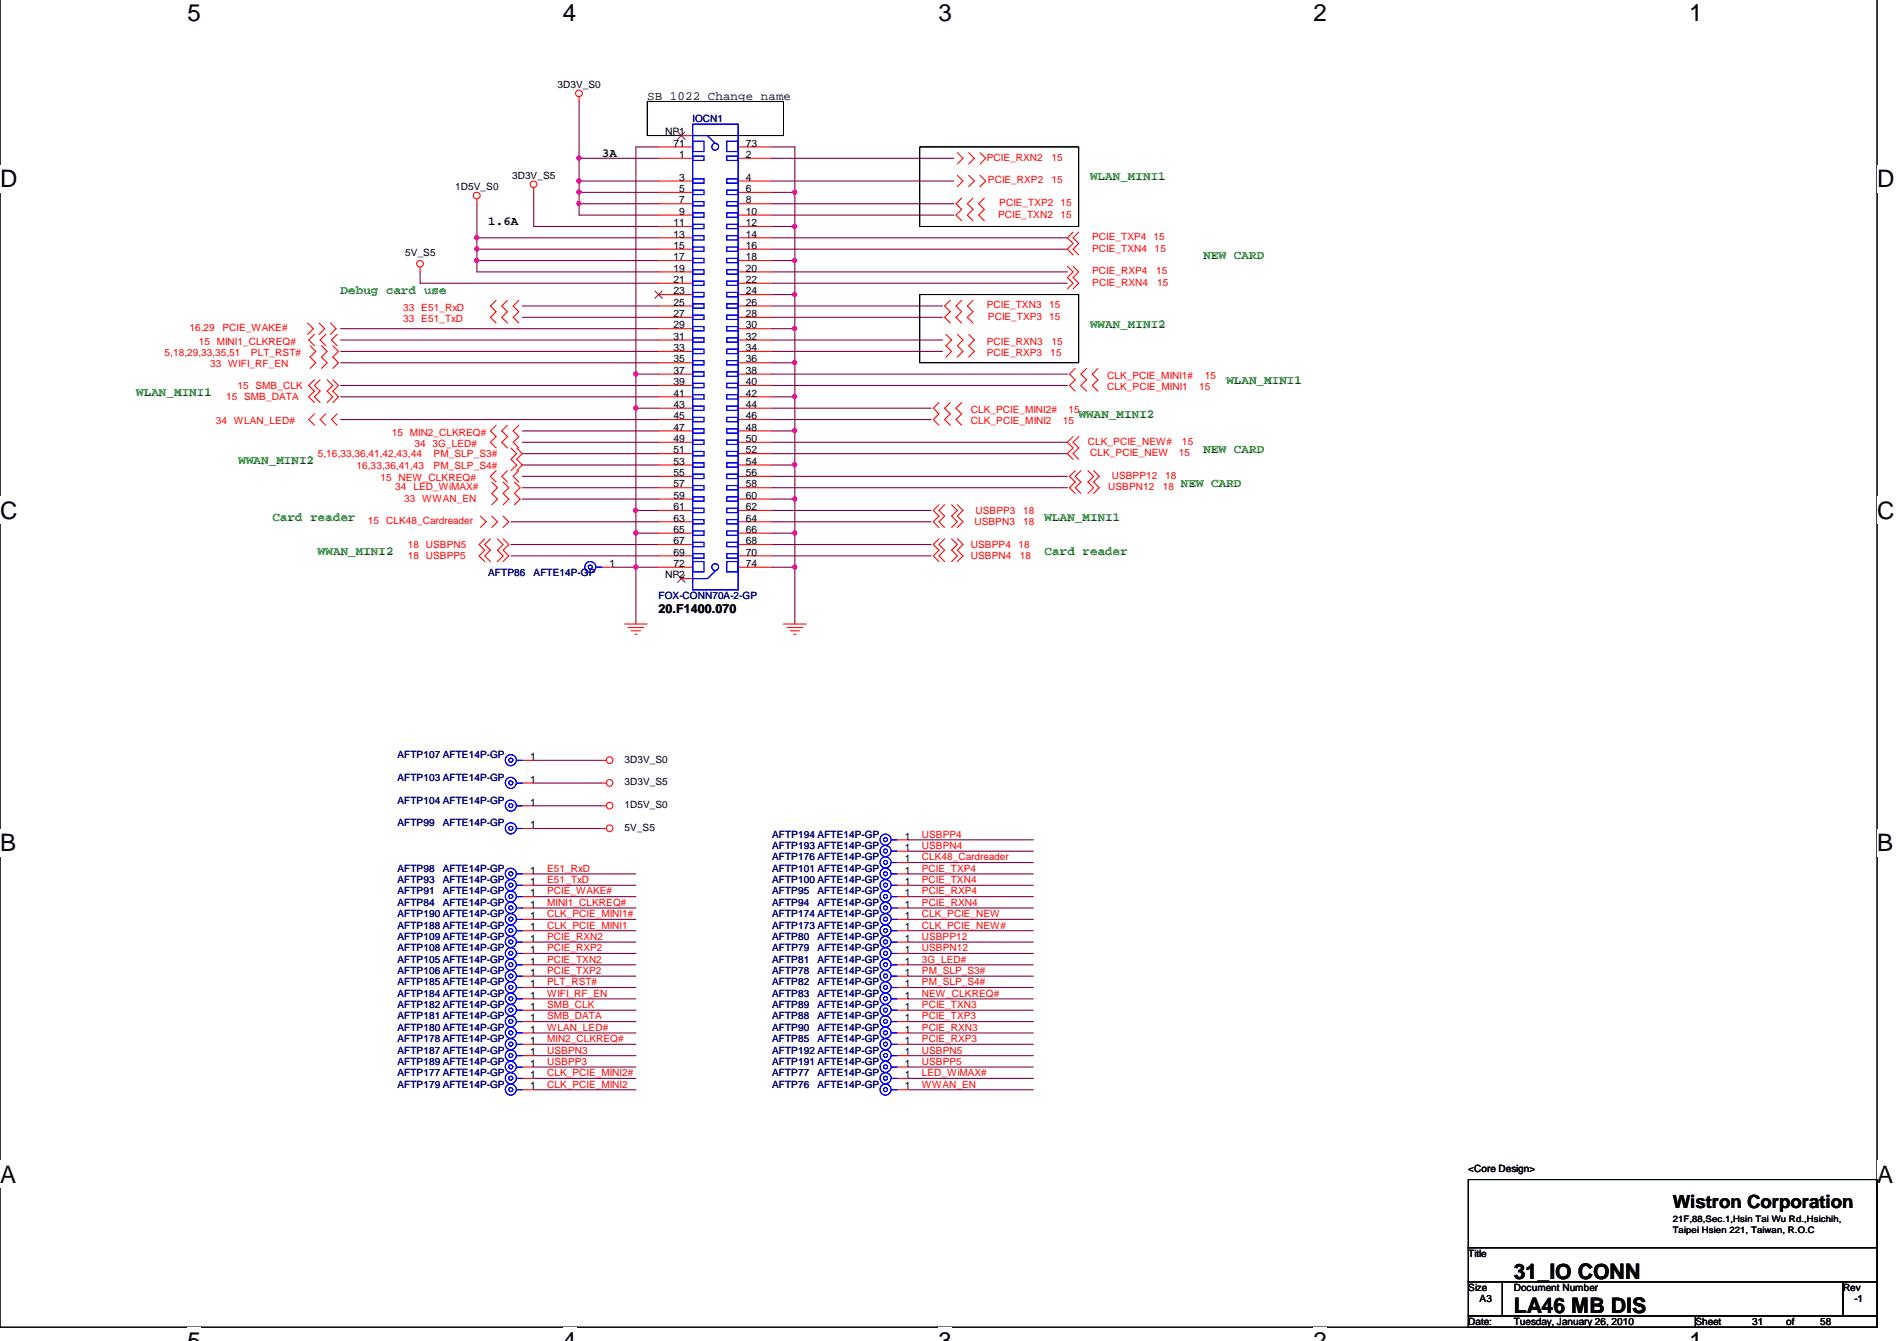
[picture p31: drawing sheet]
<svg xmlns="http://www.w3.org/2000/svg" width="297mm" height="210mm" viewBox="0 0 297 210" stroke-linecap="round" stroke-linejoin="round" font-family="sans-serif">
<defs><g id="words">
<g font-size="3.8">
<text x="29.4" y="3.3">5</text>
<text x="88.1" y="3.3">4</text>
<text x="146.9" y="3.3">3</text>
<text x="205.7" y="3.3">2</text>
<text x="264.5" y="3.3">1</text>
<text x="0" y="29.2">D</text>
<text x="293.9" y="29.2">D</text>
<text x="0" y="81.2">C</text>
<text x="293.9" y="81.2">C</text>
<text x="0" y="133.2">B</text>
<text x="293.9" y="133.2">B</text>
<text x="0" y="185.1">A</text>
<text x="293.9" y="185.1">A</text>
</g>
<g font-size="3.3">
<text x="237" y="200.2">31_IO CONN</text>
<text x="237" y="205.5">LA46 MB DIS</text>
</g>
<text font-size="2.8" x="261.9" y="189">Wistron Corporation</text>
<g font-size="1.9">
<text x="101.3" y="15.6">SB 1022 Change name</text>
<text x="94.2" y="24.6">3A</text>
<text x="76.5" y="35.3">1.6A</text>
<text x="103.1" y="95.9">20.F1400.070</text>
</g>
<g font-size="1.9" fill="#008000">
<text x="170.7" y="28.2">WLAN_MINI1</text>
<text x="188.5" y="40.6">NEW CARD</text>
<text x="53.3" y="45.9">Debug card use</text>
<text x="170.7" y="51.3">WWAN_MINI2</text>
<text x="21.3" y="61.9">WLAN_MINI1</text>
<text x="168.9" y="65.5">WWAN_MINI2</text>
<text x="192" y="60.2">WLAN_MINI1</text>
<text x="188.5" y="70.8">NEW CARD</text>
<text x="37.3" y="72.6">WWAN_MINI2</text>
<text x="184.9" y="76.2">NEW CARD</text>
<text x="42.7" y="81.5">Card reader</text>
<text x="163.6" y="81.5">WLAN_MINI1</text>
<text x="49.8" y="86.8">WWAN_MINI2</text>
<text x="163.6" y="86.8">Card reader</text>
</g>
<g font-size="1.6">
<text x="87.3" y="13.8">3D3V_S0</text>
<text x="104.1" y="21.2">NP1</text>
<text x="105.5" y="23">71</text>
<text x="116.8" y="23">73</text>
<text x="71.3" y="29.8">1D5V_S0</text>
<text x="80.2" y="28">3D3V_S5</text>
<text x="106.3" y="24.7">1</text>
<text x="106.3" y="28.3">3</text>
<text x="116.8" y="24.7">2</text>
<text x="116.8" y="28.3">4</text>
<text x="105.5" y="35.4">11</text>
<text x="106.3" y="30.1">5</text>
<text x="106.3" y="31.8">7</text>
<text x="106.3" y="33.6">9</text>
<text x="116.8" y="30.1">6</text>
<text x="116.8" y="31.8">8</text>
<text x="116.8" y="33.6">10</text>
<text x="116.8" y="35.4">12</text>
<text x="63.5" y="40.1">5V_S5</text>
<text x="105.5" y="37.2">13</text>
<text x="105.5" y="39">15</text>
<text x="105.5" y="40.7">17</text>
<text x="116.8" y="37.2">14</text>
<text x="116.8" y="39">16</text>
<text x="116.8" y="40.7">18</text>
<text x="105.5" y="42.5">19</text>
<text x="105.5" y="44.3">21</text>
<text x="105.5" y="46.1">23</text>
<text x="105.5" y="47.9">25</text>
<text x="116.8" y="42.5">20</text>
<text x="116.8" y="44.3">22</text>
<text x="116.8" y="46.1">24</text>
<text x="116.8" y="47.9">26</text>
<text x="105.5" y="49.6">27</text>
<text x="105.5" y="51.4">29</text>
<text x="105.5" y="53.2">31</text>
<text x="116.8" y="49.6">28</text>
<text x="116.8" y="51.4">30</text>
<text x="116.8" y="53.2">32</text>
<text x="105.5" y="55">33</text>
<text x="105.5" y="56.7">35</text>
<text x="105.5" y="58.5">37</text>
<text x="116.8" y="55">34</text>
<text x="116.8" y="56.7">36</text>
<text x="116.8" y="58.5">38</text>
<text x="105.5" y="60.3">39</text>
<text x="105.5" y="62.1">41</text>
<text x="105.5" y="63.9">43</text>
<text x="105.5" y="65.6">45</text>
<text x="116.8" y="60.3">40</text>
<text x="116.8" y="62.1">42</text>
<text x="116.8" y="63.9">44</text>
<text x="116.8" y="65.6">46</text>
<text x="105.5" y="67.4">47</text>
<text x="105.5" y="69.2">49</text>
<text x="105.5" y="71">51</text>
<text x="116.8" y="67.4">48</text>
<text x="116.8" y="69.2">50</text>
<text x="116.8" y="71">52</text>
<text x="105.5" y="72.7">53</text>
<text x="105.5" y="74.5">55</text>
<text x="105.5" y="76.3">57</text>
<text x="116.8" y="72.7">54</text>
<text x="116.8" y="74.5">56</text>
<text x="116.8" y="76.3">58</text>
<text x="105.5" y="78.1">59</text>
<text x="105.5" y="79.9">61</text>
<text x="105.5" y="81.6">63</text>
<text x="105.5" y="83.4">65</text>
<text x="116.8" y="78.1">60</text>
<text x="116.8" y="79.9">62</text>
<text x="116.8" y="81.6">64</text>
<text x="116.8" y="83.4">66</text>
<text x="95.5" y="88.7">1</text>
<text x="105.5" y="85.2">67</text>
<text x="105.5" y="87">69</text>
<text x="105.5" y="88.7">72</text>
<text x="116.8" y="85.2">68</text>
<text x="116.8" y="87">70</text>
<text x="116.8" y="88.7">74</text>
<text x="104.1" y="90.5">NP2</text>
<text x="83" y="119">1</text>
<text x="97.8" y="119.4">3D3V_S0</text>
<text x="83" y="122.5">1</text>
<text x="97.8" y="123">3D3V_S5</text>
<text x="83" y="129.6">1</text>
<text x="83" y="126.1">1</text>
<text x="97.8" y="126.5">1D5V_S0</text>
<text x="97.8" y="130.1">5V_S5</text>
<text x="141.7" y="131.4">1</text>
<text x="83" y="136.8">1</text>
<text x="141.7" y="135">1</text>
<text x="141.7" y="133.2">1</text>
<text x="141.7" y="136.8">1</text>
<text x="83" y="140.3">1</text>
<text x="83" y="142.1">1</text>
<text x="83" y="138.5">1</text>
<text x="83" y="143.9">1</text>
<text x="141.7" y="138.5">1</text>
<text x="141.7" y="140.3">1</text>
<text x="141.7" y="143.9">1</text>
<text x="141.7" y="142.1">1</text>
<text x="83" y="149.2">1</text>
<text x="83" y="145.6">1</text>
<text x="83" y="147.4">1</text>
<text x="141.7" y="145.6">1</text>
<text x="141.7" y="149.2">1</text>
<text x="141.7" y="147.4">1</text>
<text x="83" y="154.5">1</text>
<text x="83" y="151">1</text>
<text x="83" y="152.8">1</text>
<text x="141.7" y="154.5">1</text>
<text x="141.7" y="152.8">1</text>
<text x="141.7" y="151">1</text>
<text x="83" y="159.9">1</text>
<text x="83" y="156.3">1</text>
<text x="83" y="161.6">1</text>
<text x="83" y="158.1">1</text>
<text x="141.7" y="158.1">1</text>
<text x="141.7" y="161.6">1</text>
<text x="141.7" y="156.3">1</text>
<text x="141.7" y="159.9">1</text>
<text x="83" y="163.4">1</text>
<text x="83" y="165.2">1</text>
<text x="83" y="167">1</text>
<text x="141.7" y="163.4">1</text>
<text x="141.7" y="167">1</text>
<text x="141.7" y="165.2">1</text>
<text x="83" y="168.8">1</text>
<text x="83" y="170.5">1</text>
<text x="141.7" y="170.5">1</text>
<text x="141.7" y="168.8">1</text>
<text x="229.9" y="183.4">&lt;Core Design&gt;</text>
<text x="229.9" y="196.7">Title</text>
<text x="229.9" y="202.1">Size</text>
<text x="231.7" y="203.8">A3</text>
<text x="237" y="202.1">Document Number</text>
<text x="288.6" y="202.1">Rev</text>
<text x="290.4" y="203.8">-1</text>
<text x="229.9" y="207.4">Date:</text>
<text x="237" y="207.4">Tuesday, January 26, 2010</text>
<text x="265.5" y="207.4">Sheet</text>
<text x="274.4" y="207.4">31</text>
<text x="279.7" y="207.4">of</text>
<text x="285" y="207.4">58</text>
</g>
<g font-size="1.6" fill="#000080">
<text x="108.5" y="19.1">IOCN1</text>
<text x="76.5" y="90.2">AFTP86</text>
<text x="83.6" y="90.2">AFTE14P-GP</text>
<text x="83.6" y="90.2">AFTE14P</text>
<text x="103.1" y="93.8">FOX-CONN70A-2-GP</text>
<text x="62.2" y="118.7">AFTP107 AFTE14P-GP</text>
<text x="69.3" y="118.7">AFTE14P</text>
<text x="62.2" y="122.2">AFTP103 AFTE14P-GP</text>
<text x="62.2" y="125.8">AFTP104 AFTE14P-GP</text>
<text x="69.3" y="122.2">AFTE14P</text>
<text x="69.3" y="125.8">AFTE14P</text>
<text x="62.2" y="129.3">AFTP99</text>
<text x="69.3" y="129.3">AFTE14P-GP</text>
<text x="69.3" y="129.3">AFTE14P</text>
<text x="120.9" y="131.1">AFTP194 AFTE14P</text>
<text x="128" y="131.1">AFTE14P-GP</text>
<text x="62.2" y="136.5">AFTP98</text>
<text x="69.3" y="136.5">AFTE14P-GP</text>
<text x="69.3" y="136.5">AFTE14P</text>
<text x="120.9" y="134.7">AFTP176 AFTE14P-GP</text>
<text x="120.9" y="132.9">AFTP193 AFTE14P-GP</text>
<text x="120.9" y="136.5">AFTP101 AFTE14P-GP</text>
<text x="128" y="134.7">AFTE14P</text>
<text x="128" y="132.9">AFTE14P</text>
<text x="128" y="136.5">AFTE14P</text>
<text x="62.2" y="140">AFTP91</text>
<text x="62.2" y="141.8">AFTP84</text>
<text x="62.2" y="138.2">AFTP93</text>
<text x="62.2" y="143.6">AFTP190 AFTE14P-GP</text>
<text x="69.3" y="143.6">AFTE14P</text>
<text x="69.3" y="140">AFTE14P-GP</text>
<text x="69.3" y="140">AFTE14P</text>
<text x="69.3" y="141.8">AFTE14P-GP</text>
<text x="69.3" y="141.8">AFTE14P</text>
<text x="69.3" y="138.2">AFTE14P-GP</text>
<text x="69.3" y="138.2">AFTE14P</text>
<text x="120.9" y="138.2">AFTP100 AFTE14P-GP</text>
<text x="120.9" y="140">AFTP95</text>
<text x="120.9" y="143.6">AFTP174 AFTE14P-GP</text>
<text x="120.9" y="141.8">AFTP94</text>
<text x="128" y="138.2">AFTE14P</text>
<text x="128" y="143.6">AFTE14P</text>
<text x="128" y="140">AFTE14P-GP</text>
<text x="128" y="140">AFTE14P</text>
<text x="128" y="141.8">AFTE14P-GP</text>
<text x="128" y="141.8">AFTE14P</text>
<text x="62.2" y="148.9">AFTP108 AFTE14P-GP</text>
<text x="62.2" y="145.3">AFTP188 AFTE14P-GP</text>
<text x="62.2" y="147.1">AFTP109 AFTE14P-GP</text>
<text x="69.3" y="148.9">AFTE14P</text>
<text x="69.3" y="145.3">AFTE14P</text>
<text x="69.3" y="147.1">AFTE14P</text>
<text x="120.9" y="145.3">AFTP173 AFTE14P-GP</text>
<text x="120.9" y="148.9">AFTP79</text>
<text x="120.9" y="147.1">AFTP80</text>
<text x="128" y="145.3">AFTE14P</text>
<text x="128" y="148.9">AFTE14P</text>
<text x="128" y="147.1">AFTE14P-GP</text>
<text x="128" y="147.1">AFTE14P</text>
<text x="128" y="148.9">AFTE14P-GP</text>
<text x="62.2" y="154.2">AFTP185 AFTE14P-GP</text>
<text x="62.2" y="150.7">AFTP105 AFTE14P-GP</text>
<text x="62.2" y="152.5">AFTP106 AFTE14P-GP</text>
<text x="69.3" y="154.2">AFTE14P</text>
<text x="69.3" y="150.7">AFTE14P</text>
<text x="69.3" y="152.5">AFTE14P</text>
<text x="120.9" y="154.2">AFTP82</text>
<text x="120.9" y="152.5">AFTP78</text>
<text x="120.9" y="150.7">AFTP81</text>
<text x="128" y="154.2">AFTE14P-GP</text>
<text x="128" y="154.2">AFTE14P</text>
<text x="128" y="152.5">AFTE14P-GP</text>
<text x="128" y="152.5">AFTE14P</text>
<text x="128" y="150.7">AFTE14P-GP</text>
<text x="128" y="150.7">AFTE14P</text>
<text x="62.2" y="159.6">AFTP181 AFTE14P-GP</text>
<text x="62.2" y="156">AFTP184 AFTE14P-GP</text>
<text x="62.2" y="161.3">AFTP180 AFTE14P-GP</text>
<text x="62.2" y="157.8">AFTP182 AFTE14P-GP</text>
<text x="69.3" y="159.6">AFTE14P</text>
<text x="69.3" y="156">AFTE14P</text>
<text x="69.3" y="161.3">AFTE14P</text>
<text x="69.3" y="157.8">AFTE14P</text>
<text x="120.9" y="157.8">AFTP89</text>
<text x="120.9" y="161.3">AFTP90</text>
<text x="120.9" y="156">AFTP83</text>
<text x="120.9" y="159.6">AFTP88</text>
<text x="128" y="157.8">AFTE14P-GP</text>
<text x="128" y="157.8">AFTE14P</text>
<text x="128" y="161.3">AFTE14P-GP</text>
<text x="128" y="161.3">AFTE14P</text>
<text x="128" y="156">AFTE14P-GP</text>
<text x="128" y="156">AFTE14P</text>
<text x="128" y="159.6">AFTE14P-GP</text>
<text x="128" y="159.6">AFTE14P</text>
<text x="62.2" y="163.1">AFTP178 AFTE14P-GP</text>
<text x="62.2" y="164.9">AFTP187 AFTE14P-GP</text>
<text x="62.2" y="166.7">AFTP189 AFTE14P-GP</text>
<text x="69.3" y="163.1">AFTE14P</text>
<text x="69.3" y="164.9">AFTE14P</text>
<text x="69.3" y="166.7">AFTE14P</text>
<text x="120.9" y="163.1">AFTP85</text>
<text x="120.9" y="166.7">AFTP191 AFTE14P-GP</text>
<text x="120.9" y="164.9">AFTP192 AFTE14P-GP</text>
<text x="128" y="166.7">AFTE14P</text>
<text x="128" y="164.9">AFTE14P</text>
<text x="128" y="163.1">AFTE14P-GP</text>
<text x="128" y="163.1">AFTE14P</text>
<text x="62.2" y="168.5">AFTP177 AFTE14P-GP</text>
<text x="62.2" y="170.2">AFTP179 AFTE14P-GP</text>
<text x="69.3" y="168.5">AFTE14P</text>
<text x="69.3" y="170.2">AFTE14P</text>
<text x="120.9" y="170.2">AFTP76</text>
<text x="120.9" y="168.5">AFTP77</text>
<text x="128" y="170.2">AFTE14P-GP</text>
<text x="128" y="170.2">AFTE14P</text>
<text x="128" y="168.5">AFTE14P-GP</text>
<text x="128" y="168.5">AFTE14P</text>
</g>
<g font-size="1.6" fill="#f00">
<text x="154.5" y="25.2">PCIE_RXN2</text>
<text x="154.7" y="28.7">PCIE_RXP2</text>
<text x="164.6" y="25.2">15</text>
<text x="164.6" y="28.7">15</text>
<text x="156.3" y="34.1">PCIE_TXN2</text>
<text x="156.5" y="32.3">PCIE_TXP2</text>
<text x="166.1" y="32.3">15</text>
<text x="166.1" y="34.1">15</text>
<text x="171" y="39.4">PCIE_TXN4</text>
<text x="171" y="37.6">PCIE_TXP4</text>
<text x="180.6" y="37.6">15</text>
<text x="180.8" y="39.4">15</text>
<text x="171" y="44.7">PCIE_RXN4</text>
<text x="171" y="42.9">PCIE_RXP4</text>
<text x="181" y="42.9">15</text>
<text x="181.2" y="44.7">15</text>
<text x="29.7" y="51.8">16,29</text>
<text x="31.1" y="53.9">15 MINI1_CLKREQ#</text>
<text x="34.8" y="51.8">PCIE_WAKE#</text>
<text x="63.1" y="48.6">33 E51_RxD</text>
<text x="63.1" y="50.4">33 E51_TxD</text>
<text x="154.5" y="53.9">PCIE_RXN3</text>
<text x="154.5" y="48.3">PCIE_TXN3</text>
<text x="154.7" y="50.1">PCIE_TXP3</text>
<text x="164.3" y="50.1">15</text>
<text x="164.3" y="48.3">15</text>
<text x="164.6" y="53.9">15</text>
<text x="25.8" y="55.7">5,18,29,33,35,51</text>
<text x="32.9" y="57.5">33 WIFI_RF_EN</text>
<text x="39.3" y="55.7">PLT_RST#</text>
<text x="154.5" y="55.7">PCIE_RXP3</text>
<text x="164.5" y="55.7">15</text>
<text x="173.4" y="59.3">CLK_PCIE_MINI1#</text>
<text x="188.6" y="59.3">15</text>
<text x="35.4" y="62.7">15 SMB_DATA</text>
<text x="37.2" y="60.9">15 SMB_CLK</text>
<text x="152" y="64.6">CLK_PCIE_MINI2#</text>
<text x="167.3" y="64.6">15</text>
<text x="173.4" y="61.1">CLK_PCIE_MINI1</text>
<text x="187.7" y="61.1">15</text>
<text x="33.8" y="66.4">34 WLAN_LED#</text>
<text x="49.8" y="71.6">5,16,33,36,41,42,43,44</text>
<text x="61.3" y="68.2">15 MIN2_CLKREQ#</text>
<text x="64.9" y="69.9">34</text>
<text x="67.7" y="69.9">3G_LED#</text>
<text x="67.9" y="71.6">PM_SLP_S3#</text>
<text x="152" y="66.4">CLK_PCIE_MINI2</text>
<text x="166.4" y="66.4">15</text>
<text x="170.3" y="69.6">CLK_PCIE_NEW#</text>
<text x="170.7" y="71.4">CLK_PCIE_NEW</text>
<text x="184.6" y="71.4">15</text>
<text x="185.1" y="69.6">15</text>
<text x="55.8" y="73.3">16,33,36,41,43</text>
<text x="59.6" y="75.3">15 NEW_CLKREQ#</text>
<text x="61.9" y="76.7">34 LED_WiMAX#</text>
<text x="67.9" y="73.3">PM_SLP_S4#</text>
<text x="173.5" y="76.7">USBPN12</text>
<text x="174.1" y="74.9">USBPP12</text>
<text x="182.1" y="76.7">18</text>
<text x="182.4" y="74.9">18</text>
<text x="57.6" y="82.1">15 CLK48_Cardreader</text>
<text x="63.3" y="78.5">33 WWAN_EN</text>
<text x="152.6" y="82.2">USBPN3</text>
<text x="152.7" y="80.4">USBPP3</text>
<text x="160.2" y="80.4">18</text>
<text x="160.2" y="82.2">18</text>
<text x="63.8" y="87.6">18 USBPP5</text>
<text x="63.8" y="85.8">18 USBPN5</text>
<text x="152" y="85.8">USBPP4</text>
<text x="152" y="87.6">USBPN4</text>
<text x="159.5" y="85.8">18</text>
<text x="159.7" y="87.6">18</text>
<text x="144.4" y="131.1">USBPP4</text>
<text x="85.7" y="136.5">E51_RxD</text>
<text x="144.4" y="132.9">USBPN4</text>
<text x="144.4" y="134.7">CLK48_Cardreader</text>
<text x="144.4" y="136.5">PCIE_TXP4</text>
<text x="85.7" y="138.2">E51_TxD</text>
<text x="85.7" y="140">PCIE_WAKE#</text>
<text x="85.7" y="141.8">MINI1_CLKREQ#</text>
<text x="85.7" y="143.6">CLK_PCIE_MINI1#</text>
<text x="144.4" y="138.2">PCIE_TXN4</text>
<text x="144.4" y="140">PCIE_RXP4</text>
<text x="144.4" y="141.8">PCIE_RXN4</text>
<text x="144.4" y="143.6">CLK_PCIE_NEW</text>
<text x="85.7" y="145.3">CLK_PCIE_MINI1</text>
<text x="85.7" y="147.1">PCIE_RXN2</text>
<text x="85.7" y="148.9">PCIE_RXP2</text>
<text x="144.4" y="147.1">USBPP12</text>
<text x="144.4" y="148.9">USBPN12</text>
<text x="144.4" y="145.3">CLK_PCIE_NEW#</text>
<text x="85.7" y="154.2">PLT_RST#</text>
<text x="85.7" y="150.7">PCIE_TXN2</text>
<text x="85.7" y="152.5">PCIE_TXP2</text>
<text x="144.4" y="154.2">PM_SLP_S4#</text>
<text x="144.4" y="150.7">3G_LED#</text>
<text x="144.4" y="152.5">PM_SLP_S3#</text>
<text x="85.7" y="156">WIFI_RF_EN</text>
<text x="85.7" y="157.8">SMB_CLK</text>
<text x="85.7" y="159.6">SMB_DATA</text>
<text x="85.7" y="161.3">WLAN_LED#</text>
<text x="144.4" y="156">NEW_CLKREQ#</text>
<text x="144.4" y="157.8">PCIE_TXN3</text>
<text x="144.4" y="159.6">PCIE_TXP3</text>
<text x="144.4" y="161.3">PCIE_RXN3</text>
<text x="85.7" y="163.1">MIN2_CLKREQ#</text>
<text x="85.7" y="164.9">USBPN3</text>
<text x="85.7" y="166.7">USBPP3</text>
<text x="144.4" y="163.1">PCIE_RXP3</text>
<text x="144.4" y="164.9">USBPN5</text>
<text x="144.4" y="166.7">USBPP5</text>
<text x="85.7" y="168.5">CLK_PCIE_MINI2#</text>
<text x="85.7" y="170.2">CLK_PCIE_MINI2</text>
<text x="144.4" y="170.2">WWAN_EN</text>
<text x="144.4" y="168.5">LED_WiMAX#</text>
</g>
<g font-size="1.4">
<text x="261.9" y="191.3">21F,88,Sec.1,Hsin Tai Wu Rd.,Hsichih,</text>
<text x="261.9" y="193.1">Taipei Hsien 221, Taiwan, R.O.C</text>
</g>
</g></defs>
<path d="M0 -.1v207.8h293.9v-207.8" fill="none" stroke="#000" stroke-width=".17"/>
<g fill="#fff">
<path d="M29.4 -.1h2.1v4.2h-2.1z"/>
<path d="M29.4 207.7h2.1v2.2h-2.1z"/>
<path d="M88.1 -.1h2.2v4.2h-2.2z"/>
<path d="M88.1 207.7h2.2v2.2h-2.2z"/>
<path d="M146.9 -.1h2.2v4.2h-2.2z"/>
<path d="M146.9 207.7h2.2v2.2h-2.2z"/>
<path d="M205.7 -.1h2.1v4.2h-2.1z"/>
<path d="M205.7 207.7h2.1v2.2h-2.1z"/>
<path d="M264.5 -.1h2.1v4.2h-2.1z"/>
<path d="M264.5 207.7h2.1v2.2h-2.1z"/>
<path d="M0 25.8h2.8v4.3h-2.8z"/>
<path d="M293.9 25.8h2.8v4.3h-2.8z"/>
<path d="M0 77.8h2.8v4.2h-2.8z"/>
<path d="M293.9 77.8h2.8v4.2h-2.8z"/>
<path d="M0 129.8h2.5v4.2h-2.5z"/>
<path d="M293.9 129.8h2.6v4.2h-2.6z"/>
<path d="M0 181.7h2.5v4.2h-2.5z"/>
<path d="M293.9 181.7h2.6v4.2h-2.6z"/>
</g>
<g fill="none" stroke="#800040" stroke-width=".17">
<path d="M90.7 15.9v17.8h12.4M74.7 39h28.4M74.7 31.9v10.7h28.4M74.7 37.2h28.4M83.6 30.1v5.3h19.5M90.7 28.3h12.4M90.7 30.1h12.4M90.7 31.9h12.4M90.7 24.8h12.4M103.1 23h-3.5v74.7M120.9 35.4h3.6M120.9 39h46.2"/>
<path d="M120.9 28.3h28.5M120.9 37.2h46.2M120.9 23h3.6v74.7M120.9 33.7h28.5M120.9 30.1h3.6M120.9 31.9h28.5M120.9 24.8h28.5M53.3 53.2h49.8M53.3 51.4h49.8M53.3 55h49.8M53.3 56.8h49.8M65.8 42.6v1.7h37.3"/>
<path d="M74.7 40.8h28.4M81.8 47.9h21.3M81.8 49.7h21.3M99.6 58.6h3.5M120.9 40.8h3.6M120.9 42.6h46.2M120.9 58.6h46.2M120.9 46.1h3.6M120.9 53.2h26.7M120.9 51.4h3.6M120.9 47.9h26.7M120.9 49.7h26.7"/>
<path d="M120.9 55h26.7M120.9 56.8h3.6M120.9 44.3h46.2M53.3 65.7h49.8M53.3 62.1h49.8M53.3 60.3h49.8M81.8 74.6h21.3M81.8 76.3h21.3M81.8 78.1h21.3M81.8 69.2h21.3M81.8 71h21.3M81.8 72.8h21.3"/>
<path d="M81.8 67.5h21.3M99.6 63.9h3.5M99.6 79.9h3.5M120.9 74.6h46.2M120.9 76.3h46.2M120.9 78.1h3.6M120.9 69.2h46.2M120.9 71h46.2M120.9 72.8h3.6M120.9 65.7h24.9M120.9 67.5h3.6M120.9 62.1h3.6"/>
<path d="M120.9 60.3h46.2M120.9 63.9h24.9M120.9 79.9h24.9M80 87h23.1M80 85.2h23.1M80 81.7h23.1M96 88.8h7.1M99.6 83.5h3.5M120.9 87h24.9M120.9 85.2h24.9M120.9 81.7h24.9M120.9 83.5h3.6"/>
<path d="M120.9 88.8h3.6M83.6 119h10.6M83.6 122.6h10.6M83.6 126.1h10.6M83.6 129.7h10.6M83.6 136.8h16M83.6 138.6h16M142.2 136.8h19.6M142.2 138.6h19.6M142.2 131.5h19.6M142.2 133.2h19.6M142.2 135h19.6"/>
<path d="M83.6 145.7h16M83.6 154.6h16M83.6 147.5h16M83.6 156.4h16M83.6 149.2h16M83.6 158.1h16M83.6 140.3h16M83.6 159.9h16M83.6 142.1h16M83.6 151h16M83.6 143.9h16M83.6 152.8h16"/>
<path d="M142.2 145.7h19.6M142.2 154.6h19.6M142.2 147.5h19.6M142.2 156.4h19.6M142.2 149.2h19.6M142.2 158.1h19.6M142.2 140.3h19.6M142.2 159.9h19.6M142.2 142.1h19.6M142.2 151h19.6M142.2 143.9h19.6M142.2 152.8h19.6"/>
<path d="M83.6 163.5h16M83.6 165.2h16M83.6 167h16M83.6 168.8h16M83.6 170.6h16M83.6 161.7h16M142.2 163.5h19.6M142.2 165.2h19.6M142.2 167h19.6M142.2 168.8h19.6M142.2 170.6h19.6M142.2 161.7h19.6"/>
</g>
<g fill="#f0f" stroke="#f0f" stroke-width=".17">
<circle cx="74.7" cy="39" r=".32"/>
<circle cx="74.7" cy="40.8" r=".32"/>
<circle cx="74.7" cy="37.2" r=".32"/>
<circle cx="124.4" cy="72.8" r=".32"/>
<circle cx="99.5" cy="79.9" r=".32"/>
<circle cx="124.4" cy="83.4" r=".32"/>
<circle cx="124.4" cy="30.1" r=".32"/>
<circle cx="124.4" cy="35.4" r=".32"/>
<circle cx="124.4" cy="40.8" r=".32"/>
<circle cx="99.5" cy="58.5" r=".32"/>
<circle cx="124.4" cy="78.1" r=".32"/>
<circle cx="124.4" cy="67.4" r=".32"/>
<circle cx="124.4" cy="46.1" r=".32"/>
<circle cx="124.4" cy="56.8" r=".32"/>
<circle cx="124.4" cy="88.8" r=".32"/>
<circle cx="99.5" cy="63.9" r=".32"/>
<circle cx="90.7" cy="31.9" r=".32"/>
<circle cx="90.7" cy="30.1" r=".32"/>
<circle cx="90.7" cy="28.3" r=".32"/>
<circle cx="90.7" cy="24.8" r=".32"/>
<circle cx="99.5" cy="83.4" r=".32"/>
<circle cx="99.5" cy="88.8" r=".32"/>
<circle cx="124.4" cy="51.4" r=".32"/>
<circle cx="124.4" cy="62.1" r=".32"/>
</g>
<g fill="none" stroke="#f00" stroke-width=".17">
<path d="M90.7 15.2v.7M74.7 31.2v.7M83.6 29.4v.7M103.1 24.8h5.4M103.1 28.3h5.4M103.1 30.1h5.4M103.1 31.9h5.4M103.1 33.7h5.4M103.1 35.4h5.4M103.1 37.2h5.4M103.1 39h5.4M103.1 23h5.4"/>
<path d="M106.7 21.2h1.8M115.6 24.8h5.3M115.6 28.3h5.3M115.6 30.1h5.3M115.6 31.9h5.3M115.6 33.7h5.3M115.6 35.4h5.3M115.6 37.2h5.3M115.6 39h5.3M115.6 23h5.3M149.9 27.4l.9 .9-.9 .9M149.9 23.9l.9 .9-.9 .9"/>
<path d="M150.6 31l-.9 .9 .9 .9-.9 .9 .9 .9M151.7 27.4l.9 .9-.9 .9M151.7 23.9l.9 .9-.9 .9M152.4 31l-.9 .9 .9 .9-.9 .9 .9 .9M153.5 23.9l.8 .9-.8 .9M153.5 27.4l.8 .9-.8 .9M154.1 31l-.9 .9 .9 .9-.9 .9 .9 .9M168 36.3l-.9 .9 .9 .9-.9 .9 .9 .9M168.9 36.3l-.9 .9 .9 .9-.9 .9 .9 .9M48.2 50.6l.9 .8-.9 .9M48.6 54.1l.8 .9-.8 .9 .8 .9-.8 .9M49.2 59.5l-.9 .8 .9 .9-.9 .9 .9 .9"/>
<path d="M49.2 52.3l-.9 .9 .9 .9M50 50.6l.8 .8-.8 .9M50.1 59.5l-.9 .8 .9 .9-.9 .9 .9 .9M50.3 54.1l.9 .9-.9 .9 .9 .9-.9 .9M51 52.3l-.9 .9 .9 .9M51.2 59.5l.9 .8-.9 .9 .9 .9-.9 .9M51.7 50.6l.9 .8-.9 .9M52.1 59.5l.9 .8-.9 .9 .9 .9-.9 .9M52.1 54.1l.9 .9-.9 .9 .9 .9-.9 .9M52.8 52.3l-.9 .9 .9 .9M65.8 41.8v.8M77.7 47l-.9 .9 .9 .9-.9 .9 .9 .9"/>
<path d="M79.5 47l-.9 .9 .9 .9-.9 .9 .9 .9M81.2 47l-.9 .9 .9 .9-.9 .9 .9 .9M103.1 40.8h5.4M103.1 42.6h5.4M103.1 44.3h5.4M103.1 46.1h5.4M103.1 47.9h5.4M103.1 49.7h5.4M103.1 51.4h5.4M103.1 53.2h5.4M103.1 55h5.4M103.1 56.8h5.4"/>
<path d="M103.1 58.6h5.4M115.6 40.8h5.3M115.6 42.6h5.3M115.6 44.3h5.3M115.6 46.1h5.3M115.6 47.9h5.3M115.6 49.7h5.3M115.6 51.4h5.3M115.6 53.2h5.3M115.6 55h5.3M115.6 56.8h5.3M115.6 58.6h5.3"/>
<path d="M148.1 52.3l.9 .9-.9 .9 .9 .9-.9 .9M148.8 47l-.9 .9 .9 .9-.9 .9 .9 .9M149.9 52.3l.9 .9-.9 .9 .9 .9-.9 .9M150.6 47l-.9 .9 .9 .9-.9 .9 .9 .9M151.7 52.3l.9 .9-.9 .9 .9 .9-.9 .9M152.4 47l-.9 .9 .9 .9-.9 .9 .9 .9M167.1 41.7l.9 .9-.9 .8 .9 .9-.9 .9M168 41.7l.9 .9-.9 .8 .9 .9-.9 .9M168.4 57.7l-.9 .9 .9 .9-.9 .8 .9 .9M170.1 57.7l-.9 .9 .9 .9-.9 .8 .9 .9M171.9 57.7l-.9 .9 .9 .9-.9 .8 .9 .9M49.2 64.8l-.9 .9 .9 .9"/>
<path d="M51 64.8l-.9 .9 .9 .9M52.8 64.8l-.9 .9 .9 .9M77 75.5l.9 .8-.9 .9 .9 .9-.9 .9M77.7 73.7l-.9 .9 .9 .9M77.7 66.6l-.9 .9 .9 .8-.9 .9 .9 .9M78.8 75.5l.9 .8-.9 .9 .9 .9-.9 .9M79.5 73.7l-.9 .9 .9 .9M79.5 66.6l-.9 .9 .9 .8-.9 .9 .9 .9M80 70.1l.9 .9-.9 .9 .9 .9-.9 .9M80.6 75.5l.8 .8-.8 .9 .8 .9-.8 .9M80.9 70.1l.9 .9-.9 .9 .9 .9-.9 .9M81.2 73.7l-.9 .9 .9 .9"/>
<path d="M81.2 66.6l-.9 .9 .9 .8-.9 .9 .9 .9M103.1 60.3h5.4M103.1 62.1h5.4M103.1 63.9h5.4M103.1 65.7h5.4M103.1 67.5h5.4M103.1 69.2h5.4M103.1 71h5.4M103.1 72.8h5.4M103.1 74.6h5.4M103.1 76.3h5.4M103.1 78.1h5.4"/>
<path d="M103.1 79.9h5.4M115.6 60.3h5.3M115.6 62.1h5.3M115.6 63.9h5.3M115.6 65.7h5.3M115.6 67.5h5.3M115.6 69.2h5.3M115.6 71h5.3M115.6 72.8h5.3M115.6 74.6h5.3M115.6 76.3h5.3M115.6 78.1h5.3"/>
<path d="M115.6 79.9h5.3M147 63l-.9 .9 .9 .9-.9 .9 .9 .9M147 79l-.9 .9 .9 .9-.9 .9 .9 .9M147.9 79l-.9 .9 .9 .9-.9 .9 .9 .9M148.8 63l-.9 .9 .9 .9-.9 .9 .9 .9M149 79l.9 .9-.9 .9 .9 .9-.9 .9M149.9 79l.9 .9-.9 .9 .9 .9-.9 .9M150.6 63l-.9 .9 .9 .9-.9 .9 .9 .9M168 68.3l-.9 .9 .9 .9-.9 .9 .9 .9M168.4 73.7l-.9 .9 .9 .9-.9 .8 .9 .9M168.9 68.3l-.9 .9 .9 .9-.9 .9 .9 .9M169.2 73.7l-.8 .9 .8 .9-.8 .8 .8 .9"/>
<path d="M170.3 73.7l.9 .9-.9 .9 .9 .8-.9 .9M171.2 73.7l.9 .9-.9 .9 .9 .8-.9 .9M75.2 80.8l.9 .9-.9 .9M75.9 84.3l-.9 .9 .9 .9-.9 .9 .9 .9M76.8 84.3l-.9 .9 .9 .9-.9 .9 .9 .9M77 80.8l.9 .9-.9 .9M77.9 84.3l.9 .9-.9 .9 .9 .9-.9 .9M78.8 80.8l.9 .9-.9 .9M78.8 84.3l.9 .9-.9 .9 .9 .9-.9 .9M94.2 88.8h1.8M97.8 97.7h3.5M98.3 98.2h2.5"/>
<path d="M98.8 98.7h1.5M99.4 99.3h.3M103.1 81.7h5.4M103.1 83.5h5.4M103.1 85.2h5.4M103.1 87h5.4M103.1 88.8h5.4M106.7 90.6h1.8M115.6 81.7h5.3M115.6 83.5h5.3M115.6 85.2h5.3M115.6 87h5.3"/>
<path d="M115.6 88.8h5.3M122.7 97.7h3.5M123.2 98.2h2.5M123.7 98.7h1.5M124.3 99.3h.3M147 84.3l-.9 .9 .9 .9-.9 .9 .9 .9M147.9 84.3l-.9 .9 .9 .9-.9 .9 .9 .9M149 84.3l.9 .9-.9 .9 .9 .9-.9 .9M149.9 84.3l.9 .9-.9 .9 .9 .9-.9 .9M81.8 119h1.8M94.2 119h.8M81.8 122.6h1.8"/>
<path d="M81.8 126.1h1.8M81.8 129.7h1.8M81.8 138.6h1.8M81.8 136.8h1.8M94.2 122.6h.8M94.2 126.1h.8M94.2 129.7h.8M140.5 131.5h1.7M140.5 135h1.7M140.5 138.6h1.7M140.5 133.2h1.7M140.5 136.8h1.7"/>
<path d="M81.8 149.2h1.8M81.8 145.7h1.8M81.8 154.6h1.8M81.8 140.3h1.8M81.8 158.1h1.8M81.8 159.9h1.8M81.8 151h1.8M81.8 143.9h1.8M81.8 152.8h1.8M81.8 142.1h1.8M81.8 156.4h1.8M81.8 147.5h1.8"/>
<path d="M140.5 149.2h1.7M140.5 145.7h1.7M140.5 154.6h1.7M140.5 140.3h1.7M140.5 158.1h1.7M140.5 159.9h1.7M140.5 151h1.7M140.5 143.9h1.7M140.5 152.8h1.7M140.5 142.1h1.7M140.5 156.4h1.7M140.5 147.5h1.7"/>
<path d="M81.8 163.5h1.8M81.8 168.8h1.8M81.8 167h1.8M81.8 165.2h1.8M81.8 161.7h1.8M81.8 170.6h1.8M140.5 163.5h1.7M140.5 168.8h1.7M140.5 167h1.7M140.5 165.2h1.7M140.5 161.7h1.7M140.5 170.6h1.7"/>
<circle cx="90.7" cy="14.6" r=".52"/>
<circle cx="74.7" cy="30.6" r=".52"/>
<circle cx="83.5" cy="28.8" r=".52"/>
<circle cx="65.8" cy="41.3" r=".52"/>
<circle cx="95.4" cy="119" r=".52"/>
<circle cx="95.4" cy="122.5" r=".52"/>
<circle cx="95.4" cy="129.7" r=".52"/>
<circle cx="95.4" cy="126.1" r=".52"/>
</g>
<path d="M229.9 184.6h64v10.7h-64zM229.9 195.3h64v5.3h-64zM229.9 200.6h5.3v5.4h-5.3zM229.9 206h35.6v1.7h-35.6zM235.2 200.6h53.4v5.4h-53.4zM265.5 206h28.4v1.7h-28.4zM288.6 200.6h5.3v5.4h-5.3z" fill="none" stroke="#000" stroke-width=".17"/>
<path d="M101.3 15.9h21.4v5.3h-21.4zM144 23h24.9v12.4h-24.9zM144 46.1h24.9v10.7h-24.9z" fill="none" stroke="#000" stroke-width=".16"/>
<g fill="none" stroke="#00f" stroke-width=".17">
<path d="M108.5 19.4h7.1v72.9h-7.1zM108.5 24.4h1.7v.7h-1.7zM108.5 28h1.7v.7h-1.7zM108.5 29.8h1.7v.7h-1.7zM108.5 31.6h1.7v.6h-1.7zM108.5 36.9h1.7v.7h-1.7zM108.5 35.1h1.7v.7h-1.7zM108.5 33.3h1.7v.7h-1.7zM108.5 38.7h1.7v.6h-1.7zM108.5 22.1h1.7v1.6h-1.7zM108.5 21.2h2.3l1.2 1.3M113.8 28h1.8v.7h-1.8z"/>
<path d="M113.8 38.7h1.8v.6h-1.8zM113.8 35.1h1.8v.7h-1.8zM113.8 36.9h1.8v.7h-1.8zM113.8 29.8h1.8v.7h-1.8zM113.8 31.6h1.8v.6h-1.8zM113.8 33.3h1.8v.7h-1.8zM113.8 24.4h1.8v.7h-1.8zM113.8 22.1h1.8v1.6h-1.8zM108.5 42.2h1.7v.7h-1.7zM108.5 40.4h1.7v.7h-1.7zM108.5 47.6h1.7v.6h-1.7zM108.5 45.8h1.7v.7h-1.7z"/>
<path d="M108.5 44h1.7v.7h-1.7zM108.5 51.1h1.7v.7h-1.7zM108.5 49.3h1.7v.7h-1.7zM108.5 52.9h1.7v.7h-1.7zM108.5 54.7h1.7v.6h-1.7zM108.5 58.2h1.7v.7h-1.7zM108.5 56.4h1.7v.7h-1.7zM113.8 40.4h1.8v.7h-1.8zM113.8 51.1h1.8v.7h-1.8zM113.8 45.8h1.8v.7h-1.8zM113.8 49.3h1.8v.7h-1.8zM113.8 42.2h1.8v.7h-1.8z"/>
<path d="M113.8 44h1.8v.7h-1.8zM113.8 47.6h1.8v.6h-1.8zM113.8 52.9h1.8v.7h-1.8zM113.8 54.7h1.8v.6h-1.8zM113.8 56.4h1.8v.7h-1.8zM113.8 58.2h1.8v.7h-1.8zM108.5 68.9h1.7v.7h-1.7zM108.5 76h1.7v.7h-1.7zM108.5 61.8h1.7v.7h-1.7zM108.5 72.4h1.7v.7h-1.7zM108.5 67.1h1.7v.7h-1.7zM108.5 60h1.7v.7h-1.7z"/>
<path d="M108.5 63.6h1.7v.6h-1.7zM108.5 65.3h1.7v.7h-1.7zM108.5 74.2h1.7v.7h-1.7zM108.5 70.7h1.7v.6h-1.7zM108.5 77.8h1.7v.7h-1.7zM108.5 79.6h1.7v.6h-1.7zM113.8 63.6h1.8v.6h-1.8zM113.8 65.3h1.8v.7h-1.8zM113.8 76h1.8v.7h-1.8zM113.8 60h1.8v.7h-1.8zM113.8 61.8h1.8v.7h-1.8zM113.8 70.7h1.8v.6h-1.8z"/>
<path d="M113.8 74.2h1.8v.7h-1.8zM113.8 67.1h1.8v.7h-1.8zM113.8 68.9h1.8v.7h-1.8zM113.8 72.4h1.8v.7h-1.8zM113.8 77.8h1.8v.7h-1.8zM113.8 79.6h1.8v.6h-1.8zM93.3 88.8h.9M108.5 83.1h1.7v.7h-1.7zM108.5 81.3h1.7v.7h-1.7zM108.5 86.7h1.7v.6h-1.7zM108.5 84.9h1.7v.7h-1.7zM108.5 87.9h1.7v1.6h-1.7z"/>
<path d="M112 89.3l-1.2 1.3h-2.3M113.8 84.9h1.8v.7h-1.8zM113.8 86.7h1.8v.6h-1.8zM113.8 81.3h1.8v.7h-1.8zM113.8 83.1h1.8v.7h-1.8zM113.8 87.9h1.8v1.6h-1.8zM80.9 119h.9M80.9 129.7h.9M80.9 138.6h.9M80.9 122.6h.9M80.9 136.8h.9M80.9 126.1h.9"/>
<path d="M139.6 131.5h.9M139.6 135h.9M139.6 138.6h.9M139.6 133.2h.9M139.6 136.8h.9M80.9 149.2h.9M80.9 145.7h.9M80.9 154.6h.9M80.9 140.3h.9M80.9 158.1h.9M80.9 159.9h.9M80.9 151h.9"/>
<path d="M80.9 143.9h.9M80.9 152.8h.9M80.9 142.1h.9M80.9 156.4h.9M80.9 147.5h.9M139.6 149.2h.9M139.6 145.7h.9M139.6 154.6h.9M139.6 140.3h.9M139.6 158.1h.9M139.6 159.9h.9M139.6 151h.9"/>
<path d="M139.6 143.9h.9M139.6 152.8h.9M139.6 142.1h.9M139.6 156.4h.9M139.6 147.5h.9M80.9 163.5h.9M80.9 168.8h.9M80.9 167h.9M80.9 165.2h.9M80.9 161.7h.9M80.9 170.6h.9M139.6 163.5h.9"/>
<path d="M139.6 168.8h.9M139.6 167h.9M139.6 165.2h.9M139.6 161.7h.9M139.6 170.6h.9"/>
<circle cx="112" cy="23" r=".54"/>
<circle cx="92.4" cy="88.8" r=".32"/>
<circle cx="92.4" cy="88.8" r=".87"/>
<circle cx="112" cy="88.8" r=".54"/>
<circle cx="80" cy="119" r=".32"/>
<circle cx="80" cy="119" r=".87"/>
<circle cx="80" cy="122.5" r=".32"/>
<circle cx="80" cy="126.1" r=".32"/>
<circle cx="80" cy="129.7" r=".32"/>
<circle cx="80" cy="138.5" r=".32"/>
<circle cx="80" cy="136.8" r=".32"/>
<circle cx="80" cy="122.5" r=".87"/>
<circle cx="80" cy="136.8" r=".87"/>
<circle cx="80" cy="129.7" r=".87"/>
<circle cx="80" cy="126.1" r=".87"/>
<circle cx="80" cy="138.5" r=".87"/>
<circle cx="138.7" cy="135" r=".32"/>
<circle cx="138.7" cy="131.4" r=".32"/>
<circle cx="138.7" cy="138.5" r=".32"/>
<circle cx="138.7" cy="136.8" r=".32"/>
<circle cx="138.7" cy="133.2" r=".32"/>
<circle cx="138.7" cy="135" r=".87"/>
<circle cx="138.7" cy="131.4" r=".87"/>
<circle cx="138.7" cy="136.8" r=".87"/>
<circle cx="138.7" cy="138.5" r=".87"/>
<circle cx="138.7" cy="133.2" r=".87"/>
<circle cx="80" cy="147.4" r=".32"/>
<circle cx="80" cy="151" r=".32"/>
<circle cx="80" cy="158.1" r=".32"/>
<circle cx="80" cy="145.7" r=".32"/>
<circle cx="80" cy="142.1" r=".32"/>
<circle cx="80" cy="154.5" r=".32"/>
<circle cx="80" cy="152.8" r=".32"/>
<circle cx="80" cy="149.2" r=".32"/>
<circle cx="80" cy="159.9" r=".32"/>
<circle cx="80" cy="140.3" r=".32"/>
<circle cx="80" cy="156.3" r=".32"/>
<circle cx="80" cy="143.9" r=".32"/>
<circle cx="80" cy="143.9" r=".87"/>
<circle cx="80" cy="156.3" r=".87"/>
<circle cx="80" cy="159.9" r=".87"/>
<circle cx="80" cy="147.4" r=".87"/>
<circle cx="80" cy="151" r=".87"/>
<circle cx="80" cy="152.8" r=".87"/>
<circle cx="80" cy="158.1" r=".87"/>
<circle cx="80" cy="145.7" r=".87"/>
<circle cx="80" cy="142.1" r=".87"/>
<circle cx="80" cy="154.5" r=".87"/>
<circle cx="80" cy="149.2" r=".87"/>
<circle cx="80" cy="140.3" r=".87"/>
<circle cx="138.7" cy="151" r=".32"/>
<circle cx="138.7" cy="147.4" r=".32"/>
<circle cx="138.7" cy="142.1" r=".32"/>
<circle cx="138.7" cy="154.5" r=".32"/>
<circle cx="138.7" cy="145.7" r=".32"/>
<circle cx="138.7" cy="158.1" r=".32"/>
<circle cx="138.7" cy="152.8" r=".32"/>
<circle cx="138.7" cy="149.2" r=".32"/>
<circle cx="138.7" cy="159.9" r=".32"/>
<circle cx="138.7" cy="143.9" r=".32"/>
<circle cx="138.7" cy="140.3" r=".32"/>
<circle cx="138.7" cy="156.3" r=".32"/>
<circle cx="138.7" cy="143.9" r=".87"/>
<circle cx="138.7" cy="156.3" r=".87"/>
<circle cx="138.7" cy="147.4" r=".87"/>
<circle cx="138.7" cy="151" r=".87"/>
<circle cx="138.7" cy="159.9" r=".87"/>
<circle cx="138.7" cy="152.8" r=".87"/>
<circle cx="138.7" cy="154.5" r=".87"/>
<circle cx="138.7" cy="158.1" r=".87"/>
<circle cx="138.7" cy="145.7" r=".87"/>
<circle cx="138.7" cy="142.1" r=".87"/>
<circle cx="138.7" cy="149.2" r=".87"/>
<circle cx="138.7" cy="140.3" r=".87"/>
<circle cx="80" cy="163.4" r=".32"/>
<circle cx="80" cy="170.5" r=".32"/>
<circle cx="80" cy="168.8" r=".32"/>
<circle cx="80" cy="161.7" r=".32"/>
<circle cx="80" cy="167" r=".32"/>
<circle cx="80" cy="165.2" r=".32"/>
<circle cx="80" cy="163.4" r=".87"/>
<circle cx="80" cy="167" r=".87"/>
<circle cx="80" cy="168.8" r=".87"/>
<circle cx="80" cy="170.5" r=".87"/>
<circle cx="80" cy="161.7" r=".87"/>
<circle cx="80" cy="165.2" r=".87"/>
<circle cx="138.7" cy="163.4" r=".32"/>
<circle cx="138.7" cy="168.8" r=".32"/>
<circle cx="138.7" cy="170.5" r=".32"/>
<circle cx="138.7" cy="161.7" r=".32"/>
<circle cx="138.7" cy="167" r=".32"/>
<circle cx="138.7" cy="165.2" r=".32"/>
<circle cx="138.7" cy="163.4" r=".87"/>
<circle cx="138.7" cy="168.8" r=".87"/>
<circle cx="138.7" cy="170.5" r=".87"/>
<circle cx="138.7" cy="167" r=".87"/>
<circle cx="138.7" cy="161.7" r=".87"/>
<circle cx="138.7" cy="165.2" r=".87"/>
</g>
<path d="M106.1 20.7l1.2 1.1M107.2 20.7l-1.1 1.1M102.6 45.6l1.1 1.1M103.7 45.6l-1.2 1.1M106.1 90l1.2 1.2M107.2 90l-1.1 1.2" fill="none" stroke="#804000" stroke-width=".16"/>
<use href="#words"/>
</svg>
